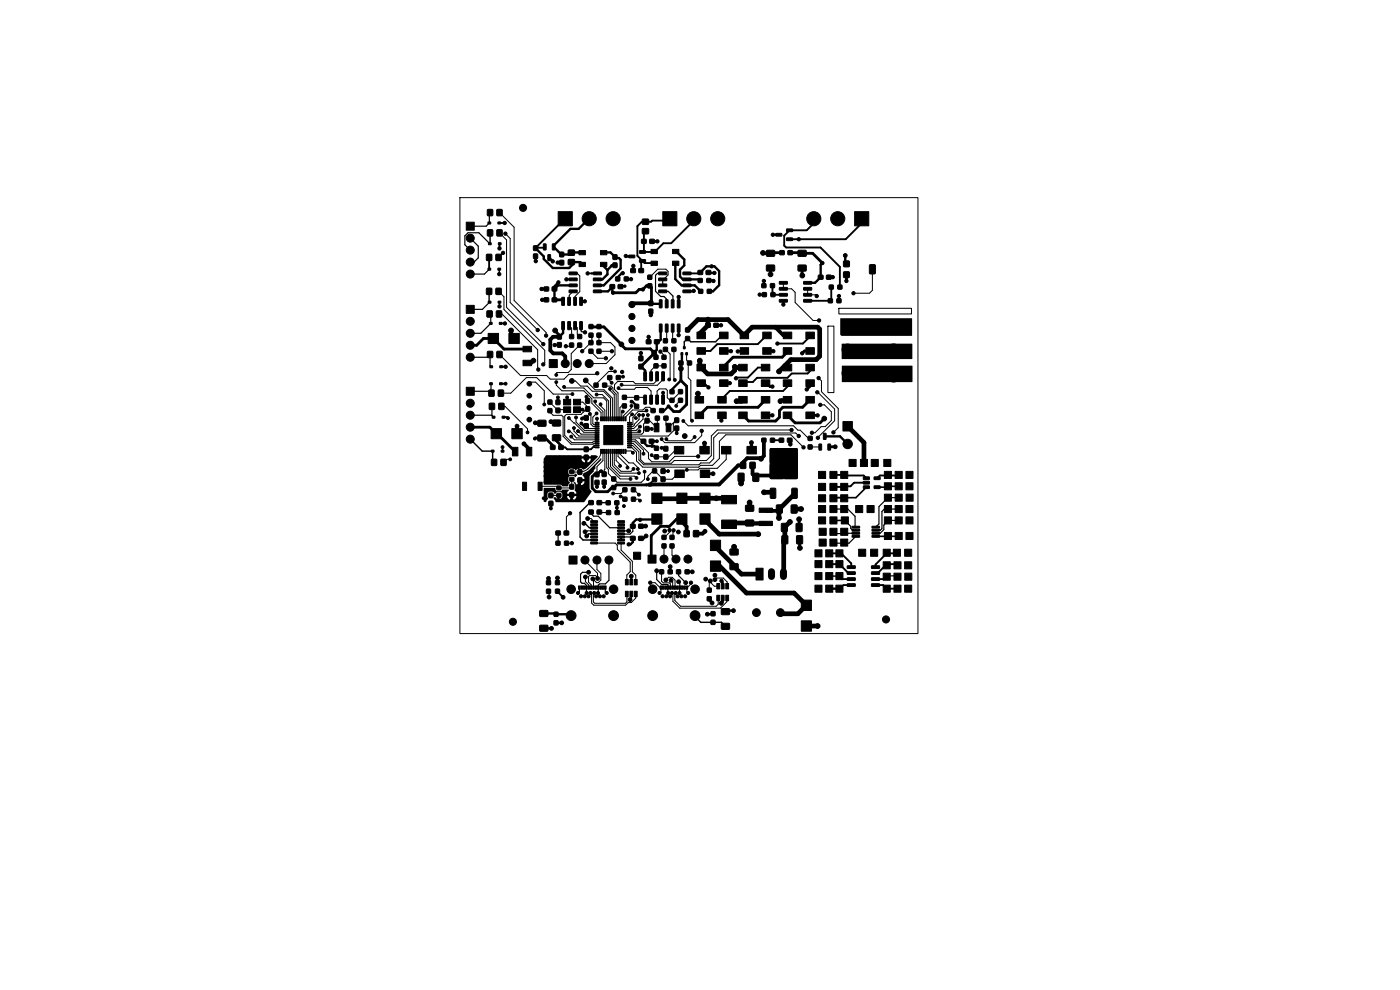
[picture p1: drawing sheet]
<svg xmlns="http://www.w3.org/2000/svg" width="297mm" height="210mm" viewBox="0 0 297 210" stroke-linecap="round" stroke-linejoin="round" font-family="sans-serif">
<g fill="#000" stroke="#000" stroke-width=".21">
<path d="M98.9 47.1h1.7v1.7h-1.7zM103.2 54h1.1v1.2h-1.1zM103.4 48.8h1.1v1.2h-1.1zM103.4 44.5h1.1v1.2h-1.1zM103.5 56.9h.6v.4h-.6zM103.5 47.1h.6v.4h-.6zM103.6 51.5h.6v.4h-.6zM105.2 54h1.1v1.2h-1.1zM105.4 48.8h1.1v1.2h-1.1zM105.4 44.5h1.1v1.2h-1.1zM105.6 56.9h.6v.4h-.6zM105.6 47.1h.6v.4h-.6z"/>
<path d="M105.7 51.5h.6v.4h-.6zM113.2 52.2h.8v.9h-.8zM113.2 53.9h.8v.9h-.8zM115.3 51.8h.6l-.1 1.2-.5-.1zM116.3 54l.5 .1-.1 1.2-.5-.1zM117.2 51.8h.6l-.1 1.2-.5-.1zM118.4 44.9h3v3h-3zM118.8 53.5h.8v1h-.8zM118.8 55.2h.8v1h-.8zM120.8 57.7h1.6l.1 .5-1.7 .1zM120.8 59h1.6l.1 .5-1.7 .1zM120.6 53.1h1.2v1h-1.2z"/>
<path d="M120.6 55.1h1.2v1h-1.2zM122.8 53.2h1.4v.9h-1.4zM122.8 55.7h1.4v.9h-1.4zM125.9 59h1.6l.1 .5-1.6 .1zM125.9 57.7h1.6l.1 .5-1.6 .1zM127.4 55.7h1.3v.9h-1.3zM127.4 53.2h1.3v.9h-1.3zM130.1 55.8h.8v.9h-.8zM130.1 54.1h.8v.9h-.8zM130.6 58.8h.9v.8h-.9zM132.4 58.8h.9v.8h-.9zM133.8 57h1v.8h-1z"/>
<path d="M133.4 54.1h1.2l.1 .5-1.2 .1zM135.6 57h.9v.8h-.9zM136.1 50.8h1v.8h-1zM136.3 48.5h1.3v1.1h-1.3zM136.3 46.5h1.3v1.1h-1.3zM135.7 55.1h1.2l.1 .5h-1.3zM135.7 53.2h1.2l.1 .5h-1.3zM137.4 58.4h.9v.8h-.9zM137.9 50.8h.9v.8h-.9zM138.1 52.9h1.4v.9h-1.4zM138.1 55.4h1.4v.9h-1.4zM139.8 57.7h1.6l.1 .5-1.7 .1z"/>
<path d="M139.8 59h1.6l.1 .5-1.7 .1zM140.6 44.9h3v3h-3zM142.7 55.4h1.3v.9h-1.3zM142.7 52.9h1.3v.9h-1.3zM144.9 59h1.6l.1 .5-1.6 .1zM144.9 57.7h1.6l.1 .5-1.6 .1zM148.1 57.4h.9v.8h-.9zM148.1 59.1h.9v.8h-.9zM149.8 57.4h1v.8h-1zM150 59.1h.8v.8h-.8zM162.6 53.1h1.7v1.2h-1.7zM162.6 56.3h1.7v1.2h-1.7z"/>
<path d="M165.4 59.7h1.6l.1 .5-1.7 .1zM165.4 53.2h.9v.8h-.9zM164.6 49.5h1.2l.1 .5-1.2 .1zM167.2 53.2h.9v.8h-.9zM166.9 50.5h1.2l.1 .5h-1.3zM166.9 48.6h1.2l.1 .5h-1.3zM170.5 59.7h1.6l.1 .5-1.6 .1zM169.3 53.1h1.7v1.2h-1.7zM169.3 56.3h1.7v1.2h-1.7zM173.6 58.4h1v.8h-1zM175.4 58.4h.9v.8h-.9zM179 57.7h1.1v1.1h-1.1z"/>
<path d="M179 55.4h1.1v1.1h-1.1zM181.3 44.9h3v3h-3zM184.5 56.2l1-.1 .2 .2v1.6l-.1 .2h-.9l-.3-.1zM98.9 64.8h1.7v1.7h-1.7zM103.2 61.2h1.1v1.2h-1.1zM103.3 66h1.1v1.2h-1.1zM103.4 74.6h1.1v1.2h-1.1zM103.6 63.9h.5v.4h-.5zM103.8 68.4h.6v.4h-.6zM103.9 77.6h.6v.4h-.6zM105.2 61.2h1.1v1.2h-1.1zM105.3 66h1.1v1.2h-1.1z"/>
<path d="M105.4 74.6h1.1v1.2h-1.1zM105.7 63.9h.5v.4h-.5zM103.6 70.7h2.2v2.2h-2.2zM105.9 68.4h.6v.4h-.6zM106 77.6h.6v.4h-.6zM108 70.7h2.2v2.2h-2.2zM111 76.4h1.8v1.2h-1.8zM111 73.5h1.8v1.1h-1.8zM115.4 63.2h1v.8h-1zM115.4 60.9h1v.8h-1zM117.2 63.2h.9v.8h-.9zM117.2 60.9h.9v.8h-.9z"/>
<path d="M116.5 76.3h1.7v1.7h-1.7zM118.3 71h.8v.9h-.8zM118.3 72.7h.8v.9h-.8zM119.2 68.2l.5 .1v1.6h-.5zM119.2 63.1h.5v1.7l-.5-.1zM120.5 68.2l.5 .1-.1 1.6h-.5zM120.5 63.1h.5l-.1 1.7-.5-.1zM120.8 60.3l1.6-.1 .1 .5-1.7 .1zM120.8 61.5h1.6l.1 .5-1.7 .1zM120.9 72.8h.8v.8h-.8zM120.9 71h.8v.8h-.8zM121.7 68.2l.6 .1-.1 1.6h-.5z"/>
<path d="M121.7 63.1h.6l-.1 1.7-.5-.1zM122.6 72.8h.8v.8h-.8zM122.6 71h.8v.8h-.8zM123 68.2l.6 .1-.1 1.6h-.5zM123 63.1h.6l-.1 1.7-.5-.1zM125 74.1h.8v.8h-.8zM125 72.3h.8v.8h-.8zM125 70.7h.8v.8h-.8zM125 68.9h.8v.8h-.8zM125.9 61.5h1.6l.1 .5-1.6 .1zM125.9 60.3l1.6-.1 .1 .5-1.6 .1zM126.7 70.7h.8v.8h-.8z"/>
<path d="M126.7 68.9h.8v.8h-.8zM126.7 74.1h.8v.8h-.8zM126.7 72.3h.8v.8h-.8zM128.9 79.7h.9v.8h-.9zM129.4 60.4h1v.8h-1zM130.8 79.7h.8v.8h-.8zM131.2 60.4h.9v.8h-.9zM135.6 77.3h.8v.9h-.8zM135.6 75.6h.8v.9h-.8zM137.4 60.2h.9v.9h-.9zM137.1 72.1h1v.8h-1zM137.7 63.9h.8v.9h-.8z"/>
<path d="M137.7 65.6h.8v.9h-.8zM138.8 77.2h.8v.8h-.8zM138.8 75.4h.8v.8h-.8zM139.8 60.3l1.6-.1 .1 .5-1.7 .1zM139.8 61.5h1.6l.1 .5-1.7 .1zM138.9 72.1h.9v.8h-.9zM139.9 68.8h.6l-.1 1.7-.5-.1zM139.9 63.6l.6 .1-.1 1.6-.5-.1zM140.5 75.4h.8v.8h-.8zM140.5 77.2h.8v.8h-.8zM141.2 68.8h.5l-.1 1.7-.5-.1zM141.2 63.6l.5 .1-.1 1.6-.5-.1z"/>
<path d="M140.8 71.9h.8v.8h-.8zM140.8 73.7h.8v.8h-.8zM142.4 68.8h.6l-.1 1.7-.5-.1zM142.4 63.6l.6 .1-.1 1.6-.5-.1zM142.6 71.9h.8v.8h-.8zM142.6 73.7h.8v.8h-.8zM143.7 68.8h.6l-.1 1.7-.5-.1zM143.7 63.6l.6 .1-.1 1.6-.5-.1zM144.5 74.8h.3v.5h-.3zM144.9 61.5h1.6l.1 .5-1.6 .1zM144.9 60.3l1.6-.1 .1 .5-1.6 .1zM144 76.6h.9v.8h-.9z"/>
<path d="M145 73.5h.3v.5h-.3zM145.5 74.8h.3v.5h-.3zM145.5 69.6h.8v.8h-.8zM145.5 71.4h.8v.8h-.8zM145.9 76.6h.8v.8h-.8zM148.2 61.4h.9v.8h-.9zM147.9 70.5h1.8v1.4h-1.8zM147.9 73.8h1.8v1.4h-1.8zM147.9 77.3h1.8v1.4h-1.8zM149.7 68.6h1v.8h-1zM150.1 61.4h.8v.8h-.8zM151.5 68.6h.9v.8h-.9z"/>
<path d="M152.7 73.8h1.8v1.4h-1.8zM152.7 70.5h1.8v1.4h-1.8zM152.7 77.3h1.8v1.4h-1.8zM156.7 77.3h1.8v1.4h-1.8zM157 70.5h1.8v1.4h-1.8zM157 73.8h1.8v1.4h-1.8zM161.6 60.2h.9v.8h-.9zM161.7 62.1h.9v.8h-.9zM161.5 77.3h1.8v1.4h-1.8zM163.5 60.2h.8v.8h-.8zM161.8 73.8h1.8v1.4h-1.8zM161.8 70.5h1.8v1.4h-1.8z"/>
<path d="M163.6 62.1h.8v.8h-.8zM165.4 61h1.6l.1 .5-1.7 .1zM165.4 62.3l1.6-.1 .1 .5-1.7 .1zM165.4 63.5h1.6l.1 .5-1.7 .1zM166.2 77.3h1.8v1.4h-1.8zM166.2 70.5h1.8v1.4h-1.8zM166.2 73.8h1.8v1.4h-1.8zM170.5 63.5h1.6l.1 .5-1.6 .1zM170.5 62.3l1.6-.1 .1 .5-1.6 .1zM170.5 61h1.6l.1 .5-1.6 .1zM171 77.3h1.8v1.4h-1.8zM171 73.8h1.8v1.4h-1.8z"/>
<path d="M171 70.5h1.8v1.4h-1.8zM175.7 63.4h.9v.8h-.9zM175.9 60.5h.9v.8h-.9zM177.6 63.4h.8v.8h-.8zM177.8 60.5h.8v.8h-.8zM188.1 67.9h3v3h-3zM98.9 82.2h1.7v1.7h-1.7zM103.7 82.8h1.1v1.2h-1.1zM103.8 85.6h1.1v1.2h-1.1zM103.9 81.2h.5v.4h-.5zM104.2 95.5h.6v.4h-.6zM104.3 97.5h1v1.2h-1z"/>
<path d="M104.4 88.3h.6v.4h-.6zM105.7 82.8h1.1v1.2h-1.1zM105.8 85.6h1.1v1.2h-1.1zM106 81.2h.5v.4h-.5zM106.3 97.5h1v1.2h-1zM106.3 95.5h.6v.4h-.6zM104.2 90.9h2.2v2.2h-2.2zM106.5 88.3h.6v.4h-.6zM108.7 94.9h1.2v1.8h-1.2zM108.6 90.9h2.2v2.2h-2.2zM111.7 94.9h1.1v1.8h-1.1zM114.1 92.3h1.7v1.2h-1.7z"/>
<path d="M114.1 89.2h1.7v1.2h-1.7zM116.3 86.7h.8v.8h-.8zM116.3 84.9h.8v.8h-.8zM117.2 92.3h1.7v1.2h-1.7zM117.2 89.1h1.7v1.2h-1.7zM116.8 94.5h.9v.8h-.9zM118 86.6h.8v.9h-.8zM118 84.9h.8v.9h-.8zM118.6 94.5h.9v.8h-.9zM119.6 84.7h1.5v1.2h-1.5zM119.6 86.3h1.5v1.2h-1.5zM120.9 99.7h.8v.8h-.8z"/>
<path d="M121.7 84.7h1.5v1.2h-1.5zM121.7 86.3h1.5v1.2h-1.5zM122.6 99.7h.8v.9h-.8zM124 89.9h.8v.9h-.8zM124 88.2h.8v.9h-.8zM124 94.8h.8v1h-.8zM124 96.6h.8v.9h-.8zM124.3 84.6h.8v.9h-.8zM124.3 86.3h.8v.9h-.8zM126 81.3h.9v.8h-.9zM126.2 89.6h.9v.2h-.9zM126.2 90h.9v.2h-.9z"/>
<path d="M126.2 90.4h.9v.2h-.9zM126.2 90.8h.9v.2h-.9zM126.2 91.2h.9v.2h-.9zM126.2 91.6h.9v.2h-.9zM126.2 92h.9v.2h-.9zM126.2 92.4h.9v.2h-.9zM126.2 92.8h.9v.2h-.9zM126.2 93.2h.9v.2h-.9zM126.2 93.6h.9v.2h-.9zM126.2 94h.9v.2h-.9zM126.2 94.4h.9v.2h-.9zM126.2 94.8h.9v.2h-.9z"/>
<path d="M127.4 95.3h.2v.9h-.2zM127.4 88.4h.2v.9h-.2zM127.8 95.3h.2v.9h-.2zM127.8 88.4h.2v.9h-.2zM128.2 95.3h.2v.9h-.2zM128.2 88.4h.2v.9h-.2zM127.9 81.3h.8v.8h-.8zM128.6 95.3h.2v.9h-.2zM128.6 88.4h.2v.9h-.2zM129 95.3h.2v.9h-.2zM129 88.4h.2v.9h-.2zM129.4 95.3h.2v.9h-.2z"/>
<path d="M129.4 88.4h.2v.9h-.2zM129.8 95.3h.2v.9h-.2zM129.8 88.4h.2v.9h-.2zM130.2 95.3h.2v.9h-.2zM130.2 88.4h.2v.9h-.2zM130.6 95.3h.2v.9h-.2zM130.6 88.4h.2v.9h-.2zM131 95.3h.2v.9h-.2zM131 88.4h.2v.9h-.2zM131.4 95.3h.2v.9h-.2zM131.4 88.4h.2v.9h-.2zM131.8 95.3h.2v.9h-.2z"/>
<path d="M131.8 88.4h.2v.9h-.2zM128.1 90.3h4v4h-4zM132.1 85.7h.8v.8h-.8zM132.1 83.9h.8v.8h-.8zM132.2 95.3h.2v.9h-.2zM132.2 88.4h.2v.9h-.2zM132.6 95.3h.2v.9h-.2zM132.6 88.4h.2v.9h-.2zM133.1 94.8h.9v.2h-.9zM133.1 94.4h.9v.2h-.9zM133.1 94h.9v.2h-.9zM133.1 93.6h.9v.2h-.9z"/>
<path d="M133.1 93.2h.9v.2h-.9zM133.1 92.8h.9v.2h-.9zM133.1 92.4h.9v.2h-.9zM133.1 92h.9v.2h-.9zM133.1 91.6h.9v.2h-.9zM133.1 91.2h.9v.2h-.9zM133.1 90.8h.9v.2h-.9zM133.1 90.4h.9v.2h-.9zM133.1 90h.9v.2h-.9zM133.1 89.6h.9v.2h-.9zM134.7 84h.8v.8h-.8zM134.7 85.8h.8v.8h-.8z"/>
<path d="M136 93.2h1v.8h-1zM136.6 83.8l.5 .1v1.8h-.5zM136.6 78.9h.5v1.9l-.5-.1zM136.9 88.8h.8v.9h-.8zM136.9 90.5h.8v.9h-.8zM137.8 93.2h.9v.8h-.9zM137.9 83.8l.5 .1-.1 1.8h-.5zM137.9 78.9h.5l-.1 1.9-.5-.1zM138.8 89.8h1v1.8h-1zM138.9 96.5h.8v.8h-.8zM138.9 94.7h.8v.8h-.8zM138.1 86.7h.9v.8h-.9z"/>
<path d="M138.5 99.5h.8v.8h-.8zM139.1 83.8l.6 .1-.1 1.8h-.5zM139.1 78.9h.6l-.1 1.9-.5-.1zM139 88.3h.9v.8h-.9zM140.4 83.8l.6 .1-.1 1.8h-.5zM140.4 78.9h.6l-.1 1.9-.5-.1zM140 86.7h.8v.8h-.8zM140.8 96.4h.9v1h-.9zM140.8 94.7h.9v1h-.9zM141.3 89.8h1v1.8h-1zM140.9 88.3h.8v.8h-.8zM142.2 84.5h.8v.8h-.8z"/>
<path d="M142.2 82.7h.8v.8h-.8zM143.2 90.4h.8v.9h-.8zM143.2 88.7h.8v.9h-.8zM144 84.5h.8v.8h-.8zM144 82.7h.8v.8h-.8zM143.1 94.7h2v1.6h-2zM147.5 84.1h1.8v1.4h-1.8zM147.5 87.4h1.8v1.4h-1.8zM147.9 80.6h1.8v1.4h-1.8zM148.5 94.7h2v1.6h-2zM152.3 87.4h1.8v1.4h-1.8zM152.3 84.1h1.8v1.4h-1.8z"/>
<path d="M152.7 80.6h1.8v1.4h-1.8zM153.1 94.7h2v1.6h-2zM157.1 98.1h1.1v1.2h-1.1zM156.7 84.1h1.8v1.4h-1.8zM156.7 87.4h1.8v1.4h-1.8zM156.7 80.6h1.8v1.4h-1.8zM159.1 98.1h1.1v1.2h-1.1zM158.5 94.7h2v1.6h-2zM161.6 93h.9v.8h-.9zM161.5 87.4h1.8v1.4h-1.8zM161.5 84.1h1.8v1.4h-1.8zM161.5 80.6h1.8v1.4h-1.8z"/>
<path d="M163.4 95.2h2.6v2.9h-2.6zM163.5 93h.8v.8h-.8zM165.3 93h.9v.8h-.9zM166.5 95.2h2.6v2.9h-2.6zM166.2 80.6h1.8v1.4h-1.8zM166.2 84.1h1.8v1.4h-1.8zM166.2 87.4h1.8v1.4h-1.8zM167.1 93h.9v.8h-.9zM171.5 92.6h.8v.8h-.8zM171.5 94.4h.8v.8h-.8zM171 80.6h1.8v1.4h-1.8zM171 87.4h1.8v1.4h-1.8z"/>
<path d="M171 84.1h1.8v1.4h-1.8zM173.8 94.2l.5 .1-.1 1.2-.5-.1zM174.7 91.9l.6 .1-.1 1.2-.5-.1zM175.7 94.2l.5 .1-.1 1.2-.5-.1zM180.1 97.5h1.5v1.5h-1.5zM178.8 89.4h2v2h-2zM182.5 97.5h1.5v1.5h-1.5zM184.8 97.5h1.5v1.5h-1.5zM187.5 97.5h1.5v1.5h-1.5zM110.9 102.3h.8v1.7h-.8zM114.2 102.3h.8v1.7h-.8zM116.5 104.6h.8v1h-.8z"/>
<path d="M116.5 106.3h.8v1h-.8zM117.9 112.7h1v.8h-1zM118.2 103.1h.8v.8h-.8zM118.2 104.7h.8v.8h-.8zM117.9 114.8h.9v.8h-.9zM119.7 112.7h.9v.8h-.9zM119.8 114.8h.8v.8h-.8zM120.9 102.8h.8v.9h-.8zM120.9 104.5h.8v.9h-.8zM120.9 101.3h.8v.7h-.8zM120.7 118h1.7v1.7h-1.7zM122.6 101.4h.8v.9h-.8z"/>
<path d="M124.9 106.2h.9v.8h-.9zM124.9 108.2h.9v.8h-.9zM125.3 110.5h1.4l.1 .3h-1.4zM125.3 111.1h1.4l.1 .3-1.4 .1zM125.3 111.8h1.4l.1 .3h-1.4zM125.3 112.4h1.4l.1 .3-1.4 .1zM125.3 113.1h1.4l.1 .3h-1.4zM125.3 113.7h1.4l.1 .3-1.4 .1zM125.3 114.4h1.4l.1 .3h-1.4zM125.3 115h1.4l.1 .3-1.4 .1zM126.7 106.2h.9v.8h-.9zM126.7 108.2h.9v.8h-.9z"/>
<path d="M126.2 100.2h.9v.9h-.9zM126.2 101.9h.9v.9h-.9zM127.8 100.1h.8v1h-.8zM127.8 101.8h.8v1h-.8zM128.6 106.2h.8v.9h-.8zM128.7 108.3h.8v.8h-.8zM129.8 103h.8v.9h-.8zM129.8 101.2h.8v.8h-.8zM130.4 106.2h.9v.9h-.9zM130.5 108.3h.8v.8h-.8zM131.1 115h1.3l.1 .3-1.4 .1zM131.1 114.4h1.3l.1 .3h-1.4z"/>
<path d="M131.1 113.7h1.3l.1 .3-1.4 .1zM131.1 113.1h1.3l.1 .3h-1.4zM131.1 112.4h1.3l.1 .3-1.4 .1zM131.1 111.8h1.3l.1 .3h-1.4zM131.1 111.1h1.3l.1 .3-1.4 .1zM131.1 110.5h1.3l.1 .3h-1.4zM132.1 105.5h.9v.8h-.9zM132.1 103.5h.9v.8h-.9zM133.8 111.2h.9v.8h-.9zM133.8 113.8h.9v.8h-.9zM134 105.5h.8v.8h-.8zM134 103.5h.8v.8h-.8z"/>
<path d="M134.4 117.1h1.5v1.5h-1.5zM135.5 111.2h.9v.8h-.9zM135.5 113.8h.9v.8h-.9zM138.3 104.6h2.1v2.2h-2.1zM138.3 109h2.1v2.2h-2.1zM138.5 101.3h.8v.8h-.8zM137.5 117.8h1.7v1.7h-1.7zM140.3 101.2h.8v.9h-.8zM140.3 99.5h.8v.9h-.8zM140.5 113.6h.8v.8h-.8zM140.5 115.4h.8v.8h-.8zM142.2 113.6h.8v.8h-.8z"/>
<path d="M142.2 115.4h.8v.8h-.8zM143.6 104.6h2.1v2.2h-2.1zM143.6 109h2.1v2.2h-2.1zM145.1 112.6h1.1v1.2h-1.1zM143.2 99.7h2v1.6h-2zM147.1 112.6h1.1v1.2h-1.1zM148.5 104.6h2.1v2.2h-2.1zM148.5 109h2.1v2.2h-2.1zM148.6 99.7h2v1.6h-2zM150.7 114.6h2.2v2.2h-2.2zM153.1 105.1h3.1v1.8h-3.1zM153.1 110.3h3.1v1.8h-3.1z"/>
<path d="M154.9 116.5h1.7v1.2h-1.7zM156.6 100.4h1.2v1.7h-1.2zM158.2 110.4h1.7v1.1h-1.7zM158.2 107.2h1.7v1.2h-1.7zM159.7 100.4h1.2v1.7h-1.2zM163.4 98.6h2.6v2.9h-2.6zM163.4 95.2h5.7v6.3h-5.7zM163.5 103.6l.8-.1 .3 .2v1.8l-.2 .2h-.8l-.2-.1zM161.1 110.6h2.8v.9h-2.8zM161.1 107.8h2.8v.9h-2.8zM164.8 107.2h1.1v1.6h-1.1zM165.8 111.1h1.2v1.6h-1.2z"/>
<path d="M165.9 113.7h1.2v1.6h-1.2zM166.5 98.6h2.6v2.9h-2.6zM167.9 107.2h1.2v1.6h-1.2zM168 103.6l.9-.1 .2 .2v1.8l-.1 .2h-.8l-.2-.1zM168.9 111.1h1.2v1.6h-1.2zM169 113.7h1.2v1.6h-1.2zM172.9 116.6h1.5v1.5h-1.5zM173.6 102.5h1.5v1.5h-1.5zM173.6 104.9h1.5v1.5h-1.5zM173.6 107.2h1.5v1.5h-1.5zM173.6 100h1.5v1.5h-1.5zM173.6 109.6h1.5v1.5h-1.5z"/>
<path d="M173.8 112.1h1.5v1.5h-1.5zM173.8 114.3h1.5v1.5h-1.5zM175.2 116.6h1.5v1.5h-1.5zM176.1 114.3h1.5v1.5h-1.5zM176.1 107.2h1.5v1.5h-1.5zM176.1 102.5h1.5v1.5h-1.5zM176.1 104.9h1.5v1.5h-1.5zM176.1 100h1.5v1.5h-1.5zM176.1 112.1h1.5v1.5h-1.5zM176.1 109.6h1.5v1.5h-1.5zM177.3 116.6h1.5v1.5h-1.5zM178.3 112.1h1.5v1.5h-1.5z"/>
<path d="M178.3 102.5h1.5v1.5h-1.5zM178.3 100h1.5v1.5h-1.5zM178.3 114.3h1.5v1.5h-1.5zM178.3 107.2h1.5v1.5h-1.5zM178.3 104.9h1.5v1.5h-1.5zM178.5 109.6h1.5v1.5h-1.5zM180.8 111.7l1.5-.1 .1 .3-1.5 .1zM180.8 112.3h1.5l.1 .3-1.5 .1zM180.8 113l1.5-.1 .1 .3-1.5 .1zM180.8 113.6h1.5l.1 .3-1.5 .1zM181.5 107.2h1.5v1.5h-1.5zM182.2 116.5h1.5v1.5h-1.5z"/>
<path d="M183.2 101.2h1.2l.1 .5h-1.3zM183.2 102.1h1.2l.1 .5-1.3 .1zM183.2 103.1h1.2l.1 .5h-1.3zM183.9 107.2h1.5v1.5h-1.5zM184.7 116.5h1.5v1.5h-1.5zM185 113.6h1.5l.1 .3-1.5 .1zM185 113l1.5-.1 .1 .3-1.5 .1zM185 112.3h1.5l.1 .3-1.5 .1zM185 111.7l1.5-.1 .1 .3-1.5 .1zM185.5 103.1h1.1l.1 .5h-1.2zM185.5 101.2h1.1l.1 .5h-1.2zM187.4 116.5h1.5v1.5h-1.5z"/>
<path d="M187.6 104.8h1.5v1.5h-1.5zM187.6 102.4h1.5v1.5h-1.5zM187.6 112.9h1.5v1.5h-1.5zM187.6 109.6h1.5v1.5h-1.5zM187.6 107.2h1.5v1.5h-1.5zM187.6 100h1.5v1.5h-1.5zM189.5 116.5h1.5v1.5h-1.5zM189.9 107.2h1.5v1.5h-1.5zM189.9 100h1.5v1.5h-1.5zM189.9 112.9h1.5v1.5h-1.5zM189.9 109.6h1.5v1.5h-1.5zM189.9 104.8h1.5v1.5h-1.5z"/>
<path d="M189.9 102.4h1.5v1.5h-1.5zM191.9 116.5h1.5v1.5h-1.5zM192.2 112.9h1.5v1.5h-1.5zM192.2 100h1.5v1.5h-1.5zM192.2 109.6h1.5v1.5h-1.5zM192.2 102.4h1.5v1.5h-1.5zM192.2 107.2h1.5v1.5h-1.5zM192.2 104.8h1.5v1.5h-1.5zM114.5 129.5h1.7v1.2h-1.7zM114.5 132.7h1.7v1.2h-1.7zM116 123.2h.8v.8h-.8zM116 125h.8v.8h-.8z"/>
<path d="M117.6 131.7h.8v.8h-.8zM117.6 129.9h.8v.8h-.8zM117.9 123.2h.8v.8h-.8zM117.9 125h.8v.8h-.8zM122.7 124.3h.4v.7h-.4zM123.2 124.3h.4v.7h-.4zM123.7 124.3h.4v.7h-.4zM124.2 124.3h.4v.7h-.4zM124.7 124.3h.4v.7h-.4zM125.2 124.3h.4v.7h-.4zM125.7 124.3h.4v.7h-.4zM126.2 124.3h.4v.7h-.4z"/>
<path d="M126.7 124.3h.4v.7h-.4zM127.2 124.3h.4v.7h-.4zM127.7 124.3h.4v.7h-.4zM128.2 124.3h.4v.7h-.4zM132.7 125.4h.6v1.2h-.6zM132.7 122.9h.6v1.2h-.6zM133.6 125.4h.6v1.2h-.6zM133.6 122.9h.6v1.2h-.6zM134.6 125.4h.6v1.2h-.6zM134.6 122.9h.6v1.2h-.6zM139.9 120.9h.9v.8h-.9zM140 124.3h.4v.7h-.4z"/>
<path d="M140.5 124.3h.4v.7h-.4zM141 124.3h.4v.7h-.4zM141.5 124.3h.4v.7h-.4zM141.8 120.9h.8v.8h-.8zM142 124.3h.4v.7h-.4zM142.5 124.3h.4v.7h-.4zM143 124.3h.4v.7h-.4zM143.5 120.9h.9v.8h-.9zM143.5 124.3h.4v.7h-.4zM144 124.3h.4v.7h-.4zM144.5 124.3h.4v.7h-.4zM145 124.3h.4v.7h-.4z"/>
<path d="M145.4 120.9h.8v.8h-.8zM145.5 124.3h.4v.7h-.4zM150.1 124.8h.8v.8h-.8zM150.1 126.6h.8v.8h-.8zM150.7 119h2.2v2.2h-2.2zM150.9 129.8h.8v.8h-.8zM150.9 131.6h.8v.8h-.8zM152.1 126.3h.6v1.1h-.6zM152.1 123.8h.6v1.1h-.6zM153.1 132.3h1.6v1.2h-1.6zM153.1 129.1h1.6v1.2h-1.6zM153 126.3h.6v1.1h-.6z"/>
<path d="M153 123.8h.6v1.1h-.6zM154 126.3h.6v1.1h-.6zM154 123.8h.6v1.1h-.6zM154.9 119.6h1.7v1.2h-1.7zM160.4 120.5h1.5v2.5h-1.5zM170 127.3h2.1v2.2h-2.1zM170 131.7h2.1v2.2h-2.1zM172.9 118.9h1.5v1.5h-1.5zM172.9 124.1h1.5v1.5h-1.5zM172.9 121.5h1.5v1.5h-1.5zM175.2 124.1h1.5v1.5h-1.5zM175.2 121.5h1.5v1.5h-1.5z"/>
<path d="M175.2 118.9h1.5v1.5h-1.5zM177.3 121.5h1.5v1.5h-1.5zM177.3 118.9h1.5v1.5h-1.5zM177.3 124.1h1.5v1.5h-1.5zM179.8 120h1.6l.1 .5-1.7 .1zM179.8 121.3h1.6l.1 .5-1.7 .1zM179.8 122.6h1.6l.1 .5h-1.7zM179.8 123.9l1.6-.1 .1 .5-1.7 .1zM184.9 123.9l1.6-.1 .1 .5-1.6 .1zM184.9 122.6h1.6l.1 .5h-1.6zM184.9 121.3h1.6l.1 .5-1.6 .1zM184.9 120h1.6l.1 .5-1.6 .1z"/>
<path d="M187.4 119.2h1.5v1.5h-1.5zM187.4 121.6h1.5v1.5h-1.5zM187.4 124.1h1.5v1.5h-1.5zM189.6 121.6h1.5v1.5h-1.5zM189.6 119.2h1.5v1.5h-1.5zM189.6 124.1h1.5v1.5h-1.5zM191.9 124.1h1.5v1.5h-1.5zM191.9 119.2h1.5v1.5h-1.5zM191.9 121.6h1.5v1.5h-1.5z"/>
<circle cx="99.8" cy="55.6" r=".85"/>
<circle cx="99.8" cy="58.1" r=".85"/>
<circle cx="99.8" cy="53.1" r=".85"/>
<circle cx="99.8" cy="50.5" r=".85"/>
<circle cx="105.9" cy="58.2" r=".35"/>
<circle cx="106" cy="52.7" r=".35"/>
<circle cx="106.7" cy="53.6" r=".35"/>
<circle cx="107.1" cy="47.3" r=".35"/>
<circle cx="107.2" cy="49.6" r=".35"/>
<circle cx="111" cy="44.1" r=".75"/>
<circle cx="113.7" cy="55.4" r=".35"/>
<circle cx="117.3" cy="55.4" r=".35"/>
<circle cx="118.3" cy="55.7" r=".35"/>
<circle cx="118.5" cy="59.9" r=".35"/>
<circle cx="120.2" cy="59.3" r=".35"/>
<circle cx="124.7" cy="58" r=".35"/>
<circle cx="125" cy="46.4" r="1.5"/>
<circle cx="130.1" cy="46.4" r="1.5"/>
<circle cx="132.1" cy="58" r=".35"/>
<circle cx="132.8" cy="54.3" r=".35"/>
<circle cx="133.9" cy="59.2" r=".35"/>
<circle cx="134.4" cy="56.4" r=".35"/>
<circle cx="139.5" cy="51.2" r=".35"/>
<circle cx="147.2" cy="46.4" r="1.5"/>
<circle cx="151" cy="56.5" r=".35"/>
<circle cx="151.4" cy="59.6" r=".35"/>
<circle cx="151.6" cy="57.9" r=".35"/>
<circle cx="152.3" cy="46.4" r="1.5"/>
<circle cx="161.9" cy="53.7" r=".5"/>
<circle cx="162" cy="59.6" r=".35"/>
<circle cx="163.5" cy="58.2" r=".5"/>
<circle cx="164" cy="49.8" r=".35"/>
<circle cx="169.5" cy="50.7" r=".35"/>
<circle cx="170.2" cy="58.5" r=".5"/>
<circle cx="172.6" cy="46.4" r="1.5"/>
<circle cx="174.5" cy="55.8" r=".35"/>
<circle cx="176.7" cy="58.8" r=".35"/>
<circle cx="177.7" cy="46.4" r="1.5"/>
<circle cx="179.3" cy="54.2" r=".4"/>
<circle cx="179.6" cy="59.6" r=".35"/>
<circle cx="99.8" cy="68.2" r=".85"/>
<circle cx="99.8" cy="75.8" r=".85"/>
<circle cx="99.8" cy="70.7" r=".85"/>
<circle cx="99.8" cy="73.2" r=".85"/>
<circle cx="106" cy="65" r=".35"/>
<circle cx="107.1" cy="68.6" r=".35"/>
<circle cx="107.3" cy="77.8" r=".35"/>
<circle cx="108.4" cy="70.1" r=".5"/>
<circle cx="113.2" cy="76.5" r=".5"/>
<circle cx="114.1" cy="70" r=".35"/>
<circle cx="114.2" cy="78.4" r=".35"/>
<circle cx="114.9" cy="61.3" r=".35"/>
<circle cx="115" cy="63.6" r=".35"/>
<circle cx="115.2" cy="77.3" r=".35"/>
<circle cx="115.3" cy="73" r=".35"/>
<circle cx="115.9" cy="71.2" r=".35"/>
<circle cx="117.7" cy="73.2" r=".35"/>
<circle cx="117.8" cy="70.1" r=".5"/>
<circle cx="118" cy="79.5" r=".3"/>
<circle cx="119.9" cy="77.1" r=".85"/>
<circle cx="120" cy="73.4" r=".35"/>
<circle cx="122.5" cy="77.1" r=".85"/>
<circle cx="123.5" cy="74.5" r=".35"/>
<circle cx="124.1" cy="63.9" r=".35"/>
<circle cx="124.1" cy="70.5" r=".35"/>
<circle cx="125" cy="77.1" r=".85"/>
<circle cx="126.7" cy="79.2" r=".35"/>
<circle cx="128.5" cy="76" r=".35"/>
<circle cx="129.7" cy="78.1" r=".35"/>
<circle cx="129.8" cy="74.5" r=".35"/>
<circle cx="130.1" cy="62.1" r=".35"/>
<circle cx="130.5" cy="78.8" r=".3"/>
<circle cx="131.8" cy="73.1" r=".5"/>
<circle cx="132" cy="78.9" r=".35"/>
<circle cx="132.2" cy="79.9" r=".3"/>
<circle cx="132.6" cy="60.7" r=".25"/>
<circle cx="134.1" cy="64.6" r=".65"/>
<circle cx="134.1" cy="72.2" r=".65"/>
<circle cx="134.1" cy="69.7" r=".65"/>
<circle cx="134.1" cy="67.1" r=".65"/>
<circle cx="136" cy="74.9" r=".35"/>
<circle cx="136.4" cy="61.4" r=".35"/>
<circle cx="137.6" cy="71.5" r=".35"/>
<circle cx="138.1" cy="66.8" r=".35"/>
<circle cx="138.8" cy="74.8" r=".5"/>
<circle cx="140.1" cy="74.6" r=".35"/>
<circle cx="144" cy="71.1" r=".35"/>
<circle cx="144" cy="63" r=".35"/>
<circle cx="144.4" cy="78.2" r=".5"/>
<circle cx="147.2" cy="61.7" r=".35"/>
<circle cx="148.5" cy="76.5" r=".5"/>
<circle cx="150.2" cy="67.8" r=".5"/>
<circle cx="153" cy="69" r=".35"/>
<circle cx="155.1" cy="74.5" r=".35"/>
<circle cx="155.9" cy="77.8" r=".5"/>
<circle cx="156.5" cy="74.6" r=".35"/>
<circle cx="161.2" cy="62.5" r=".35"/>
<circle cx="164.1" cy="74.5" r=".35"/>
<circle cx="164.9" cy="72.9" r=".35"/>
<circle cx="165.3" cy="78.8" r=".5"/>
<circle cx="166.2" cy="64.6" r=".35"/>
<circle cx="170.2" cy="74.9" r=".35"/>
<circle cx="173.3" cy="62.8" r=".35"/>
<circle cx="173.8" cy="68" r=".35"/>
<circle cx="178" cy="62.8" r=".35"/>
<circle cx="179.8" cy="74.2" r="1.2"/>
<circle cx="179.8" cy="69.2" r="1.2"/>
<circle cx="179.8" cy="79.2" r="1.2"/>
<circle cx="181.1" cy="62.2" r=".35"/>
<circle cx="189.6" cy="79.5" r="1.5"/>
<circle cx="189.6" cy="74.5" r="1.5"/>
<circle cx="99.8" cy="93.2" r=".85"/>
<circle cx="99.8" cy="90.6" r=".85"/>
<circle cx="99.8" cy="85.5" r=".85"/>
<circle cx="99.8" cy="88.1" r=".85"/>
<circle cx="106.6" cy="94.8" r=".3"/>
<circle cx="107.3" cy="81.4" r=".3"/>
<circle cx="107.8" cy="88.7" r=".3"/>
<circle cx="108.2" cy="97.4" r=".3"/>
<circle cx="109.7" cy="90.4" r=".4"/>
<circle cx="111.2" cy="94.1" r=".4"/>
<circle cx="111.9" cy="91.7" r=".3"/>
<circle cx="112.3" cy="81.4" r=".5"/>
<circle cx="112.3" cy="86.5" r=".5"/>
<circle cx="112.3" cy="83.9" r=".5"/>
<circle cx="112.3" cy="89" r=".5"/>
<circle cx="113.5" cy="93" r=".3"/>
<circle cx="113.6" cy="89.7" r=".4"/>
<circle cx="115.5" cy="85.8" r=".3"/>
<circle cx="115.7" cy="100" r=".3"/>
<circle cx="115.7" cy="99.1" r=".3"/>
<circle cx="115.7" cy="98.1" r=".3"/>
<circle cx="116.7" cy="100" r=".3"/>
<circle cx="116.7" cy="99.1" r=".3"/>
<circle cx="116.7" cy="97.1" r=".3"/>
<circle cx="116.7" cy="98.1" r=".3"/>
<circle cx="116.9" cy="89.4" r=".4"/>
<circle cx="117.7" cy="100" r=".3"/>
<circle cx="117.7" cy="99.1" r=".3"/>
<circle cx="117.7" cy="97.1" r=".3"/>
<circle cx="117.7" cy="98.1" r=".3"/>
<circle cx="118" cy="81.1" r=".3"/>
<circle cx="118.4" cy="84.3" r=".3"/>
<circle cx="118.7" cy="100" r=".3"/>
<circle cx="118.7" cy="99.1" r=".3"/>
<circle cx="118.7" cy="98.1" r=".3"/>
<circle cx="118.7" cy="97.1" r=".3"/>
<circle cx="119.7" cy="82.1" r=".3"/>
<circle cx="119.7" cy="99.1" r=".3"/>
<circle cx="119.7" cy="98.1" r=".3"/>
<circle cx="119.7" cy="97.1" r=".3"/>
<circle cx="120.3" cy="84.3" r=".3"/>
<circle cx="120.7" cy="91.5" r=".3"/>
<circle cx="120.7" cy="88.7" r=".3"/>
<circle cx="120.7" cy="99.1" r=".3"/>
<circle cx="120.7" cy="98.1" r=".3"/>
<circle cx="120.7" cy="97.1" r=".3"/>
<circle cx="121.2" cy="92.6" r=".3"/>
<circle cx="121.3" cy="80.8" r=".5"/>
<circle cx="121.4" cy="83.6" r=".3"/>
<circle cx="121.7" cy="99.1" r=".3"/>
<circle cx="121.7" cy="98.1" r=".3"/>
<circle cx="121.7" cy="97.1" r=".3"/>
<circle cx="121.8" cy="90.8" r=".3"/>
<circle cx="122.2" cy="88.6" r=".3"/>
<circle cx="122.6" cy="91.4" r=".3"/>
<circle cx="122.7" cy="99.1" r=".3"/>
<circle cx="122.7" cy="98.1" r=".3"/>
<circle cx="122.7" cy="97.1" r=".3"/>
<circle cx="123.3" cy="89.8" r=".3"/>
<circle cx="123.5" cy="88.8" r=".3"/>
<circle cx="123.6" cy="86.9" r=".3"/>
<circle cx="123.9" cy="99.1" r=".3"/>
<circle cx="124.3" cy="80.7" r=".5"/>
<circle cx="124.4" cy="84.2" r=".3"/>
<circle cx="125.1" cy="87.8" r=".3"/>
<circle cx="126.3" cy="85.1" r=".3"/>
<circle cx="126.6" cy="83.7" r=".3"/>
<circle cx="126.6" cy="87.7" r=".3"/>
<circle cx="126.6" cy="88.8" r=".3"/>
<circle cx="127.4" cy="85.8" r=".3"/>
<circle cx="127.5" cy="100" r=".3"/>
<circle cx="129" cy="92.3" r=".3"/>
<circle cx="129" cy="91.2" r=".3"/>
<circle cx="129" cy="93.4" r=".3"/>
<circle cx="129.4" cy="82.5" r=".3"/>
<circle cx="129.8" cy="81.2" r=".3"/>
<circle cx="130.1" cy="92.3" r=".3"/>
<circle cx="130.1" cy="91.2" r=".3"/>
<circle cx="130.1" cy="93.4" r=".3"/>
<circle cx="131.2" cy="92.3" r=".3"/>
<circle cx="131.2" cy="91.2" r=".3"/>
<circle cx="131.2" cy="93.4" r=".3"/>
<circle cx="131.2" cy="82.3" r=".3"/>
<circle cx="131.5" cy="98.8" r=".3"/>
<circle cx="131.9" cy="81.6" r=".3"/>
<circle cx="132.1" cy="87.3" r=".3"/>
<circle cx="133.1" cy="99.2" r=".3"/>
<circle cx="134" cy="86.1" r=".3"/>
<circle cx="134" cy="85.2" r=".3"/>
<circle cx="134.1" cy="87.9" r=".3"/>
<circle cx="134.3" cy="96" r=".3"/>
<circle cx="134.4" cy="99.5" r=".3"/>
<circle cx="134.9" cy="88.7" r=".3"/>
<circle cx="135.3" cy="99.5" r=".3"/>
<circle cx="135.6" cy="88" r=".3"/>
<circle cx="135.6" cy="91.5" r=".3"/>
<circle cx="135.8" cy="90.5" r=".3"/>
<circle cx="136.4" cy="88" r=".3"/>
<circle cx="136.5" cy="96.3" r=".3"/>
<circle cx="137.2" cy="87.1" r=".3"/>
<circle cx="137.4" cy="88" r=".3"/>
<circle cx="138.3" cy="96.6" r=".3"/>
<circle cx="138.3" cy="91" r=".3"/>
<circle cx="138.3" cy="94.6" r=".3"/>
<circle cx="139.4" cy="93.6" r=".3"/>
<circle cx="140.4" cy="93.1" r=".3"/>
<circle cx="140.4" cy="95" r=".3"/>
<circle cx="140.7" cy="83.3" r=".3"/>
<circle cx="141.4" cy="93.1" r=".3"/>
<circle cx="141.7" cy="99.9" r=".3"/>
<circle cx="141.8" cy="86.2" r=".3"/>
<circle cx="142" cy="80.5" r=".3"/>
<circle cx="143.2" cy="80.6" r=".3"/>
<circle cx="143.5" cy="86.1" r=".3"/>
<circle cx="143.6" cy="91.9" r=".3"/>
<circle cx="145" cy="89.3" r=".3"/>
<circle cx="145.3" cy="92.5" r=".5"/>
<circle cx="145.7" cy="99.7" r=".3"/>
<circle cx="146.8" cy="89.3" r=".3"/>
<circle cx="147.4" cy="92.7" r=".3"/>
<circle cx="148.1" cy="83.5" r=".5"/>
<circle cx="148.1" cy="96.8" r=".35"/>
<circle cx="148.9" cy="91.4" r=".35"/>
<circle cx="149.5" cy="94" r=".4"/>
<circle cx="150.3" cy="82.2" r=".35"/>
<circle cx="153" cy="89.2" r=".35"/>
<circle cx="154.8" cy="81.3" r=".35"/>
<circle cx="156.1" cy="80.2" r=".35"/>
<circle cx="156.3" cy="85.1" r=".5"/>
<circle cx="159.4" cy="93.9" r=".4"/>
<circle cx="161.4" cy="97.3" r=".5"/>
<circle cx="163.9" cy="82" r=".35"/>
<circle cx="163.9" cy="88.1" r=".35"/>
<circle cx="165.6" cy="85.1" r=".5"/>
<circle cx="167.7" cy="94.3" r=".35"/>
<circle cx="167.9" cy="91.2" r=".35"/>
<circle cx="169.4" cy="92.5" r=".35"/>
<circle cx="170.5" cy="94.9" r=".35"/>
<circle cx="171.1" cy="82.6" r=".35"/>
<circle cx="172.2" cy="91.8" r=".35"/>
<circle cx="173.4" cy="83.2" r=".35"/>
<circle cx="173.5" cy="88.1" r=".35"/>
<circle cx="173.5" cy="92.9" r=".35"/>
<circle cx="173.7" cy="80.2" r=".35"/>
<circle cx="174" cy="85.9" r=".35"/>
<circle cx="174.9" cy="88.8" r=".5"/>
<circle cx="176.8" cy="91.7" r=".35"/>
<circle cx="177.2" cy="94.8" r=".4"/>
<circle cx="179.8" cy="94.2" r="1"/>
<circle cx="115.3" cy="105.7" r=".3"/>
<circle cx="115.7" cy="101" r=".3"/>
<circle cx="115.7" cy="102.3" r=".3"/>
<circle cx="116.7" cy="101" r=".3"/>
<circle cx="116.7" cy="102.3" r=".3"/>
<circle cx="116.9" cy="107.9" r=".3"/>
<circle cx="117.7" cy="101" r=".3"/>
<circle cx="117.7" cy="102.3" r=".3"/>
<circle cx="118.5" cy="106" r=".3"/>
<circle cx="118.7" cy="101" r=".3"/>
<circle cx="118.7" cy="102.3" r=".3"/>
<circle cx="119.7" cy="102.3" r=".3"/>
<circle cx="120" cy="106" r=".3"/>
<circle cx="120.9" cy="108.9" r=".35"/>
<circle cx="121.3" cy="106.1" r=".3"/>
<circle cx="121.3" cy="115.2" r=".35"/>
<circle cx="122.8" cy="102.9" r=".3"/>
<circle cx="123.9" cy="103.3" r=".3"/>
<circle cx="123.9" cy="104.3" r=".3"/>
<circle cx="123.9" cy="111" r=".4"/>
<circle cx="123.9" cy="105.2" r=".3"/>
<circle cx="124.1" cy="118.8" r=".85"/>
<circle cx="124.1" cy="112.8" r=".4"/>
<circle cx="124.5" cy="113.7" r=".4"/>
<circle cx="124.7" cy="110" r=".4"/>
<circle cx="126.6" cy="118.8" r=".85"/>
<circle cx="126.6" cy="103.3" r=".3"/>
<circle cx="128.2" cy="103.3" r=".3"/>
<circle cx="129.2" cy="118.8" r=".85"/>
<circle cx="130.1" cy="104.7" r=".3"/>
<circle cx="130.9" cy="107.7" r=".3"/>
<circle cx="131.7" cy="105.3" r=".3"/>
<circle cx="132.4" cy="107.3" r=".3"/>
<circle cx="133.4" cy="112.6" r=".4"/>
<circle cx="133.4" cy="115.5" r=".35"/>
<circle cx="133.8" cy="101.6" r=".3"/>
<circle cx="135" cy="101.4" r=".3"/>
<circle cx="135.5" cy="100.4" r=".3"/>
<circle cx="135.5" cy="104.9" r=".3"/>
<circle cx="135.8" cy="106.2" r=".3"/>
<circle cx="135.8" cy="110.3" r=".35"/>
<circle cx="136.7" cy="100" r=".3"/>
<circle cx="137" cy="111.6" r=".4"/>
<circle cx="137.1" cy="113.7" r=".4"/>
<circle cx="137.4" cy="101.6" r=".3"/>
<circle cx="137.7" cy="102.8" r=".3"/>
<circle cx="140.9" cy="118.6" r=".85"/>
<circle cx="141" cy="112.7" r=".4"/>
<circle cx="142" cy="112.5" r=".35"/>
<circle cx="142.9" cy="112.5" r=".35"/>
<circle cx="143.4" cy="118.6" r=".85"/>
<circle cx="143.9" cy="112.9" r=".4"/>
<circle cx="145.9" cy="118.6" r=".85"/>
<circle cx="149.6" cy="112.7" r=".4"/>
<circle cx="151.3" cy="100.5" r=".4"/>
<circle cx="152" cy="105.7" r=".5"/>
<circle cx="155.7" cy="116" r=".5"/>
<circle cx="157.2" cy="102.6" r=".5"/>
<circle cx="159" cy="106.6" r=".5"/>
<circle cx="160.9" cy="113.3" r=".5"/>
<circle cx="162.1" cy="104.4" r=".5"/>
<circle cx="165.3" cy="109.9" r=".5"/>
<circle cx="167.6" cy="110.7" r=".5"/>
<circle cx="169.5" cy="110.1" r=".5"/>
<circle cx="169.7" cy="116.2" r=".5"/>
<circle cx="170" cy="108" r=".5"/>
<circle cx="108.8" cy="131.9" r=".75"/>
<circle cx="116.4" cy="122.7" r=".4"/>
<circle cx="116.5" cy="126.7" r=".4"/>
<circle cx="117" cy="133.3" r=".4"/>
<circle cx="118.3" cy="122.6" r=".4"/>
<circle cx="119.2" cy="132.1" r=".4"/>
<circle cx="119.5" cy="126.7" r=".4"/>
<circle cx="121.2" cy="130.6" r="1.04"/>
<circle cx="121.2" cy="125" r=".91"/>
<circle cx="122.6" cy="125.8" r=".32"/>
<circle cx="123.3" cy="126.5" r=".32"/>
<circle cx="124.1" cy="126.5" r=".32"/>
<circle cx="124.2" cy="122.4" r=".4"/>
<circle cx="124.5" cy="125.8" r=".33"/>
<circle cx="124.9" cy="126.5" r=".33"/>
<circle cx="124.9" cy="121.4" r=".4"/>
<circle cx="125.3" cy="125.8" r=".32"/>
<circle cx="125.8" cy="122.8" r=".4"/>
<circle cx="126.1" cy="125.8" r=".32"/>
<circle cx="126.5" cy="126.5" r=".33"/>
<circle cx="126.8" cy="122.7" r=".4"/>
<circle cx="126.9" cy="125.8" r=".33"/>
<circle cx="127.3" cy="126.5" r=".32"/>
<circle cx="128.1" cy="126.5" r=".32"/>
<circle cx="128.7" cy="125.8" r=".32"/>
<circle cx="130.2" cy="130.6" r="1.04"/>
<circle cx="130.2" cy="125" r=".91"/>
<circle cx="133.7" cy="127.2" r=".4"/>
<circle cx="133.9" cy="122.2" r=".4"/>
<circle cx="137.9" cy="123.6" r=".35"/>
<circle cx="138.5" cy="125" r=".91"/>
<circle cx="138.5" cy="130.6" r="1.04"/>
<circle cx="139.3" cy="121.1" r=".4"/>
<circle cx="139.9" cy="125.8" r=".33"/>
<circle cx="140.6" cy="126.5" r=".32"/>
<circle cx="141.3" cy="123" r=".4"/>
<circle cx="141.4" cy="126.5" r=".33"/>
<circle cx="141.8" cy="125.8" r=".32"/>
<circle cx="142.2" cy="126.5" r=".32"/>
<circle cx="142.2" cy="120.2" r=".4"/>
<circle cx="142.4" cy="123.1" r=".4"/>
<circle cx="142.6" cy="125.8" r=".32"/>
<circle cx="143.4" cy="125.8" r=".33"/>
<circle cx="143.8" cy="126.5" r=".32"/>
<circle cx="144" cy="123.4" r=".4"/>
<circle cx="144.2" cy="125.8" r=".32"/>
<circle cx="144.6" cy="126.5" r=".32"/>
<circle cx="145.4" cy="126.5" r=".33"/>
<circle cx="145.5" cy="123.6" r=".4"/>
<circle cx="146" cy="125.8" r=".33"/>
<circle cx="146.6" cy="123.6" r=".35"/>
<circle cx="146.9" cy="121.3" r=".4"/>
<circle cx="147.5" cy="130.6" r="1.04"/>
<circle cx="147.5" cy="125" r=".91"/>
<circle cx="149.7" cy="122.8" r=".4"/>
<circle cx="150.1" cy="130.3" r=".4"/>
<circle cx="150.7" cy="123.2" r=".4"/>
<circle cx="151.1" cy="127.9" r=".4"/>
<circle cx="151.7" cy="122" r=".4"/>
<circle cx="151.7" cy="123" r=".4"/>
<circle cx="153" cy="128" r=".4"/>
<circle cx="153.1" cy="123.2" r=".35"/>
<circle cx="155.6" cy="129.5" r=".4"/>
<circle cx="160.5" cy="130" r=".82"/>
<circle cx="165.6" cy="130" r=".82"/>
<circle cx="173.5" cy="132.8" r=".5"/>
<circle cx="188" cy="131.4" r=".75"/>
</g>
<path d="M163.7 121.3v1M166.2 121.3v1" fill="none" stroke="#000" stroke-width="1.5"/>
<g fill="none" stroke="#000" stroke-width=".4">
<path d="M103.8 54.6v2.5M105.9 47.3h1.2M106 51.7v1M113.8 52.6h1.8M120 46.6h-.4l-6 6.1M120.2 59.3h1.4M136.3 55.4l-.3 .2v1.8M142.1 46.8h-3.7l-.3 .2h-1.9l-1 1v6.3l1.5 1.5h2.2M145.7 58h2.7M147.2 46.8l-4.8 4.8h-1.7l-1.8 1.9h-2.6l.3-.3v-3.8M162 59.6v1M172.6 47.4l-1.5 1.5h-3.6l-1.1 1.1v2.1l.4 .4h7.3l4.1 4.1v4.3"/>
<path d="M182.8 47.4l-3.4 3.4h-11.9M106.3 77.8h1M144 63v1.5M144 69.6v1.5M147.2 61.7l-1.5 .1M157.6 74.5l-1.1 .1M161.2 62.5h.9M162.4 78h-1.6l-2.1 2.1h-2.6v.1M162.6 71.2l-1.8 1.8h-8.6l-1.5 1.5h-1.7M163.9 60.6v1.8M164 62.5h2.2M166.2 63.8v.8"/>
<path d="M171.3 63.8h4.8M171.9 78.7l-.6 .5h-3.3l-.9 .9h-6.5l-.9 .9h-2.1M172.1 71.2l-1.8 1.7h-5.4M176.3 60.9v2.7M178 62.8v1M106.3 81.4h1M106.8 88.5h.8l.2 .2M126 94.6l-.6 .7h-5.1l-.4-.4h-.9M140.7 99.9h1M149.4 81.3l.9 .9M163.9 93.4h1.9M167.1 82l-1 .9h-11.3l-1.8 1.9"/>
<path d="M130.9 106.7v2M131.8 113.9v.7M137.7 102.8h.1M138.9 101.7l-1.2 1.1M151.3 100.5h.1M175.9 119.7h2.2l1.9 1.9M176.1 117.4h2.1M176.8 100.7h2.3M176.8 105.6h2.3M176.8 103.3h2.3M178.5 117.4l2.1 2.1v.8M179.1 100.9h4.1l.6 .5"/>
<path d="M183.8 102.4h-2.6l-.8 .8h-1.2M190.4 117.4h-2.3l-2.4 2.4v.5M190.4 119.7h-2.3l-1.9 1.9M190.7 100.9h-4.1l-.5 .5M116.4 122.7v.9M118.3 122.6v1M118.3 125.5l1.2 1.2M153.1 123.2l.2 .3v.9M178.5 122.8h2.1M179 124.1h1.6M185.7 124.1h1.7l.7 .8h2.3M188.1 122.2l-.6 .6h-1.8"/>
</g>
<g fill="none" stroke="#000" stroke-width=".8">
<path d="M108.4 70.1v.6l.7 .6M113.2 76.5l-.5 .5h-.8M118.7 71.4h-1.4l-.6 .6v2.3l.7 .7h1.9l.6 .6v1.1M138.2 64.2l-.1 .1h-3.8M164.5 69.4l1.7 1.8h.9M109.7 90.4v1.6M111.2 94.1l1 1.1v.6M149.5 94v1.6M162.1 93.4v3.3l-.7 .6-.1-.1h-2.8l-.9 .9v.6h-1l-4 4.1h-14.9M166.3 98.3l-2.6 2.6h-3l-.4 .4-.7-.7v-1.9M167.5 93.4l.2 .1v.8M138.1 102.8h.1"/>
<path d="M144.7 110.7l1 1v1.5M149.6 112.7l-.5 .5h-1.4M162.5 108.2l.1 .2h2.4"/>
</g>
<g fill="none" stroke="#000" stroke-width=".25">
<path d="M99.8 50.5l1.7 1.7v2.5l-.9 .9h-.8M103.8 57.1l-1 1h-3M103.8 45.3v2l-.7 .7h-3.3M103.9 51.7l-2.3-2.3h-2.3l-.7 .6v1.9l1.2 1.2M140.6 58h-1.1l-.4 .4v3.4l1.1 1.1h.7l.5 .6v1M140.6 59.3v1.2M99.8 75.8h3.6l.6-.6v2.4l.2 .2M103.9 64.1l-1.6 1.5h-2.5M104.1 66.9v1.7l-2.1 2.1h-2.2M117.7 73.2h.1M123.3 69.1v1.1l.2 .2h.6v.1M125.6 71.2v1.3"/>
<path d="M140.6 61.8h1.2l1 1v1.6M99.8 88.1h4.5l.4 .4M99.8 83h4.1M104.2 81.4v1.9M104.4 86.2v2M118.4 113.1v2.1M120.2 115.2h1.1M125.1 108.7l.8 .8h1l2.5 2.5h2.4M126.9 108.7h2.2M129.2 118.8v4.3l-.8 .8h-1.2l-.3 .2v1.8M131.8 112.6h1.6M131.8 113.9h2.4"/>
<path d="M134.3 111.6v1.1l-.6 .6h-1.9M176.8 108h3.1l1.5 1.5v2.4M176.9 113.2h2.3M179.2 110.4l1.3 1.2v.5l.4 .4h.7M179.2 113.1h2.4M181.6 113.8l-1.5 1.4h-3.2M188.4 110.5l-.9 .9v.9l-.8 .8h-.9M188.4 110.4h2.3M190.7 105.6h-2.3l-1.9 1.9v3.7l-.5 .4M190.8 108h-3.2l-.5 .5v3.6l-.3 .4M116.5 125.5v1.2M122.9 124.8v.8l-.3 .3"/>
<path d="M124.9 121.4h-1.3l-.4 .4v1.6l.3 .3h.5l.4 .5v1.7M128.4 124.8v.8l.3 .3M133.7 127.2h.1M133.9 126v.9l-.2 .3M139.3 121.1v1.8l1.1 1.1h1.2l.1 .9M141.7 124.8v1.1M143.9 121.8v.3l1.6 1.5M144 123.4l.2 .3v1.2M188.7 122.2h1.4"/>
</g>
<g fill="none" stroke="#000" stroke-width=".3">
<path d="M104 49.4v2.3M105.9 57.1v1.1M124.7 58h.8M103.8 61.8l.1 2.3M106 64.1v.9M106.2 68.6h.9M153.2 71.2l-1.4 1.3h-5.2l-.7-.7-.7 .7v1.2M99.8 93.2l2.5 2.5h2.2v2.1M106.6 94.9v.8M123.9 111h.2l.9 1h1M125.1 106.6l-2 2.1v5.2l.6 .7h2.3M126 113.3h-1.1l-.4 .4"/>
<path d="M126.9 106.6h2.1M185.8 112.5h1M147.5 130.8l1.2 1.2h4.3l.9 .9M175.9 122.2h2.2M178.1 122.5l.4 .3M179 124.1l-.8 .8"/>
</g>
<g fill="none" stroke="#000" stroke-width="1">
<path d="M145.9 70l2.1-2.2h6.5l3.3 3.4 1.8-1.8h13.9l.4 .4v5.8l-.7 .7h-5.4l-2.5 2.5M148.5 76.5v1.2l1.6 1.6h5l.8-.7v-.8l.1 .2h1.6M150.2 67.8v1.2l-1.8 1.8v.4M157.6 84.8l-.3 .3h-1M179.8 90.4l3.5 3.5v4.3M139.4 105.8h5.2M144.7 105.7h9.7M149.6 110.3l3 3h8.3M151.8 116l3.9 3.9v.3l1.6 1.6h3.8M154.9 110.9h4.1M155.7 116v1.1M157.2 101.3v1.3"/>
<path d="M159 106.6v1.2M162.1 104.4h1.7l.2 .2M165.3 108.1v1.6M166.3 114.5h.2M166.5 112v2.5M166.5 114.5l-.2 .2v7M167.6 110.7l-1.2 1.2M168.5 108h1.5M168.5 104.8l-3.4 3.4M151.8 120.1h.9l5.7 5.7h10.1l2.6 2.6-1.8 1.8h-3.7M171.1 132.8h2.4"/>
</g>
<g fill="none" stroke="#000" stroke-width=".5">
<path d="M113.6 52.6l1.8 1.8v.5l1.9 2h3.5l.6-.7v-.2M113.6 54.4l.1 1M116.5 54.7l.8 .8M117.5 52.4l1.4 1.4h.3v.2h1.4l.6-.5M118.3 55.7h.1M118.3 55.7h.9M118.5 59.9l-1.1 1.1M120.8 53.6h2.3M121.2 55.6h1.9l.6 .5M125 46.4l-2.2 2.2h-1.8l-3.6 3.6M125.5 58h1.2M127.6 53.6h1.9l1.2 1.1h.6l.4 .4v1.9l-3.6 3.5h-1.4"/>
<path d="M127.6 56.1l1.3 1.2M128.9 57.3v.9l-1.1 1.1h-1.1M130.4 56.3h-.6l-.9 1M132.1 58h-.2l-.9 .8v.5M132.8 54.3l1.2 .1M133 59.2h.9M134.4 56.4l-.1 1M143.3 56v3.2l1.3 1.3h2.8l1.2 1.3M143.4 53.3l1.8 1.8v1.2l-.9 .9v1.5l.6 .6h3.4l.3 .2M148.6 57.8l1.3-1.3h1.7l1 1v3l-1.3 1.3h-.8M150.4 59.5l1 .1M150.5 57.9h1.1"/>
<path d="M164 49.8h1.2M174.5 55.8l-.4 .4v2.6l-1.2 1.2h-1.6M179.3 54.2v1.5M117.7 73.2h1M119.5 69.1v1.5l-.8 .8M121.6 60.5h-3.2l-.8 .8v2.3M123.3 63.9h.8M129.9 60.8v1.1l.2 .2M130.1 60.7l-1.1 1.1h-2.3M131.8 60.7h.8M136 74.9v1.1M136 77.8l.9 .8v1.2"/>
<path d="M137.6 71.5v1M138.2 64.5h2M139.3 72.5v1.7l-.5 .6 .4 .4v.6M140.2 69.6v2.5l-.5 .4M144.4 77v1.2M144.7 75v1.8M145.2 73.7v.1M151.9 69h1.1M118 92.7v.7l1 1.1M118.4 84.3v1M119 94.5v.4M120.3 84.3v1"/>
<path d="M122.4 86.9h1.2M123.3 89.8l.6 .6h.7M124.3 88.6h-.6l-.2 .2M124.4 84.2l.2 .1v.7M134 85.2h.2l.9 .9M136.3 93.6l1 1h1.4l.6 .5M137.3 91h1M138 93.6h1.4M140.4 95h.8M140.7 83.3h.1M140.7 83.3v1.5M143.6 90.9v1"/>
<path d="M144.4 80.7l-2 2.1v.3M175 92.6h3.2l1.6 1.6M176 94.8h-.1M121.3 105v1.1M122.8 102v.9M128.2 100.6l-.7-.6h-.2l-.7 .6M134.3 114.6v.4l-.5 .5h-.4M137 111.6h-1M137.1 113.7l-.6 .6h-.4M139.4 110.2h-4.4l-.7 .7v.7M115.4 130.1h2.4M115.4 133.3h1.6"/>
<path d="M118 130.3h2.8M118 132.1h1.2M133.9 122.2v1.3M142.2 120.2v1.1M145.8 121.3h1.1M150.1 130.3h1.1M150.5 127.3l.6 .6M153.3 126.9v.8l-.3 .3M153.3 126.9h.1M154.1 129.5h1.5M175.9 124.9h2.3"/>
</g>
<g fill="none" stroke="#000" stroke-width=".6">
<path d="M138.3 51.2h1.2M163.5 56.9v1.3M163.6 53.6h2.3M167.6 53.6h2.4M170.2 56.9l-.1 1.2M170.2 53.7h2.2l2.1 2.1M175.8 58.8h.9M179.6 58.3v1.3M179.6 59.6h.1M99.8 73.2h1.3l1.5-1.4h2.1l2.2 2.3h5M114.9 61.3h1M115 63.6h.9"/>
<path d="M117.6 63.6h1.5l.4 .3M117.8 70.1l.9 1v.3M125.4 69.4h2.7l4.6 4.6h5.3l.8 1-2.8 2.8M130.1 62.1h4.8l.7-.7h.8l.8-.8h.6l.4 .4v3.2M138.1 66.1v.7M144.4 77v3.7l1.3 1.2v3.9l-1.5 1.5h-1.3l-1.1-1.1M153.2 74.5h1.9M162.6 74.5h1.5M167.3 74.5l-1.4 1.3h-10.4l-1.9 1.9M172.1 74.5h-1.4l-.5 .4M99.8 90.6h4.1l1.4 1.4M105.5 92l3.8 3.8"/>
<path d="M113.5 93l.1-.1h2.1l1.6 1.6M113.5 89.8h1.5M116.8 89.5h1.2M148.1 83.5v1.2M153 88.2v1M153.7 81.3h1.1M162.4 81l1 1h.5M162.4 88.1h1.5M162.4 84.8l-1.6 1.6h-10.7l-1.7 1.7M167.1 84.8h-1.2l-.3 .3M167.1 88.1l1.6 1.6h5.3l.9-.9M171.9 81.3v.6l-.8 .7"/>
<path d="M171.9 88.1h1.6M171.9 84.8l-1.6 1.6h-4.2l-.7 .7v1.4l-.9 .8h-5.7l-1.2-1.2M176 94.8h1.2M126.6 102.4v.9M126.6 100.6h-.5l-.5 .5v2.4l.8 .8h2.5l.9-.9h.4l.6-.5h7l-.1-.1M128.2 102.3v1M137.1 102.9h.1M141.7 111.6v.1M144.7 110.1h-1.1l-1.6 1.5-1.9 .1-1.9 1.9v4.8M149.6 100.5h1.7M169.5 110.1v1.8M169.6 114.5l.1 1.7"/>
</g>
<g fill="none" stroke="#000" stroke-width=".21">
<path d="M97.6 41.9h97.1v92.5h-97.1zM106 45.1l3.1 3.1v15.5l6.8 6.8v.7M106 49.4l1.5 1.5v14.3l7.8 7.8M106.7 53.6l-.9 1M107.2 49.6l1 1v13.6l5.9 5.8M121.6 58h.9l.5 .5v3.4l-1 1v1M137.8 58.8l1.8-1.7h1.7l.4 .5v.7l-.9 1M166.2 60v1.3h1.7l.8 .7v2.2l3.8 3.8h1.3M185.1 57.1v4.5l-.6 .6h-3.4M105.8 61.8l1.1 1.2v2.7l8.7 8.6v2.7l-.4 .3M105.9 66.6h.6l7.6 7.6v4.1l.1 .1M106 75.2l4.4 4.5h5.6l.7 .7h3l1-1h5.8l.2-.2"/>
<path d="M120 73.4h1M120.7 69.1l.6 .5v1.8M121.6 61.8l-.8 .8v1.3M122 69.1l.5 .4v1.4l.5 .5M123 73.2l-1.8 1.8v3.4l-.7 .6h-2.4l-.1 .5M125.4 72.5l-1.9 2M125.4 74.6l1.4 1.4h1.7M127.1 74.5h2.7M127.1 71.2v1.5h2.4l1 .9v1.7l-1.9 1.8h-3.6M130.5 78.8h-1.4l-2.7 2.7M131.2 79.9h1M139.1 77.6l-1 1v1.2"/>
<path d="M139.2 77.6h1.7M140.1 74.6l.8 .8M141.2 74.1l1 1v5.2l-.2 .2M141.4 69.6v2.4M142.7 69.6v2.4M143 74.1v6.3l.2 .2M145.7 75v1.4l.6 .6M146 77.3v2.8l.6 .6v8.3l.2 .3M171.3 61.3v1.2h1.7l.3 .3M175.6 69.2h1.3v14.1h-1.3zM178 65.4h15.4v1.2h-15.4zM106.3 83.4h2.1l3.3-3.3h2.2l3.5 3.5h4"/>
<path d="M106.4 86.2h.7l4.8 4.8v.7M108.2 97.4h-.7l-.7 .7M112.3 81.4l.3-.3h1l1.9 1.8v2.9M116.9 85.6l1.5 1.5M116.9 87.2v.4l.5 .5h1.8l.3 .3v4.1l1.7 1.7h4.6l.1-.1h.8M118 81.1v.6l1.2 1.2h4.7l1.7 1.7v1l1.9 1.9v1.4M118.5 86.9h1.8M119.7 82.1l.2 .2h4l2.1 2.1h2l.7 .7v3.8M120.7 91.5h.3l1.3 1.4h4.4M120.7 88.7l3.1 3h2.9M121.2 92.6l.7 .7h4.8M121.2 92.6h.1"/>
<path d="M121.3 80.8h.8l1.1 1.1h1.4l1.1 1.1h2.3l1.5 1.5v4.4M121.8 90.8v.7l1 1h3.9M122.2 88.6v.9l1.8 1.8h2.7M122.4 85.3h1.2l1 .9v.6M122.6 91.4l.7 .7h3.4M124.3 80.7l1.9 2h1.9l1.8 1.8v4.4M124.3 86.8l-1 1.1h-3.1l-.4 .4v4.1l1.5 1.5h4.4l.2-.2h.8M124.5 90.5l.4 .4h1.8M124.9 99.3h.1M125.1 87.8l.3 .2v2l.5 .5h.8M126.3 85.2v.4l1.6 1.7v1.6M126.6 83.7h1.2l1.3 1.4v3.8"/>
<path d="M126.6 87.7l-.8 .8v1.4l.2 .2h.7M126.6 88.8l.1 .9M126.7 94.5h-.7v.4h.7M127.4 85.8v.3l.9 .9v1.9M127.5 95.8l-.1 .8-.5 .7-2.2 2.2-1.4 .6M127.9 95.8v1.9l-1.3 1.3v1.6M128.3 81.9h1.3l.4 .4v.6l.7 .7v5.3M128.3 95.8v3.8l-.1 .1v.9M128.7 95.8v3.4l.4 .4v.9l1.8 1.8h5.2l.6-.7v-1.6M129.1 95.8v3.3l2.5 2.5h2.2M129.3 80.1v.7l.5 .4M129.4 82.5v.3l.9 .9v5.2"/>
<path d="M129.5 95.8v3.2l2 2h3.2l.3 .4M129.9 95.8v3l1.6 1.6h4M130.3 95.8v2.8l1.4 1.4h2.2l.5-.5M130.7 95.8v1.9l.8 .8v.3M131.1 95.8v1l2 2v.4M131.2 82.3l.3 .3h3l.4-.4h2.5l.7 .8v1.8M131.5 95.8v.5l1.9 1.9h.9l1 1v.3M132 86l-.5 .5v2.4M132.1 87.3l-.2 .2v1.4M132.5 84.3h3.9l.5 .5M132.7 95.8l1.2-.1 .4 .3M133.6 92.9h2l.7 .7"/>
<path d="M133.6 93.7h1.1l1.8 1.8v.8M133.6 93.3h1.2l2.8 2.7v1.3l.7 .7h3.7l1.2-1.2h4.9M133.6 94.9h.4l1 1v1.9l1.4 1.3h11.8l.4-.4h2.6l1.4-1.4v-3.7l1.4-1.4h13.8l2.7 2.7M134 86.1v.4l-1.7 1.7v.7M134.1 87.9l-.5 .5v1.3M135.6 88v1l-1.3 1.5h-.7M135.6 91.5l-.2 .2h-1.8M135.8 90.5l-.8 .8h-1.4M136.4 88v.9l-2 2h-.8M137.2 87.1l-.3 .2h-1.5l-1.1 1.3v1.4l-.2 .1h-.5M138.3 96.6l.3 .3h2.5M138.5 99.9l-1.1 1.1v.6"/>
<path d="M138.5 87.1l-.7-.7h-.8l-.6 .6h-2.2l-1.5 1.5v.4M138.9 99.9l1.8 1.8h1.9l1.2-1.2M139.3 90.7l-1.5-1.5h-.5l-.8 .8v1.7l-.3 .4h-2.6M139.4 80.7l-.7 .7h-3.9l-.5-.5h-3.3l-.6 .7v1l.7 .8v5.5M139.4 84.8v-1.8l.5-.5h1.4l.3 .3v1.6l.6 .6M139.4 88.7v1.8M140.7 80.5l-1.3 1.2h-7.4l-.1-.1M141.3 88.7v1.4l.5 .6 1.6-1.6M143.2 95.6l-1.4 1.4h-.6M143.6 89.1l-.8 .8v1.5l-1 1.1h-8.2M144.1 83.4l-1.5 1.5M144.4 84.9l-.9 .9v.3"/>
<path d="M145 89.3l1 1h22.3l1 1h.5l1.7 1.7M147.4 92.7l-.8 .8h-4.9l-.3-.3M148.9 91.4v1l-1.5 1.5h-6.4l-.6-.7M154.1 95.5v2l-1.9 1.8h-3.8l-.3 .4h-2.4M167.9 91.2h-15.7l-1.3 1.3v4.2l-1 1h-6.9l-.6 .6h-5.7l-.8-.8v-1.9l-1.5-1.5h-.8M169.4 92.5l-.6-.6h-16.4l-1 1v4.4l-.9 .9h-1.8l-.4 .4h-11.7l-1.1-1v-1.8l-1.3-1.3h-.6M171.9 94.8h2.1M173.4 83.2l3.7 3.6v2.5l-3.6 3.6M173.7 80.2l.6 .6v2.3l3.5 3.5v4.1l-1 1M174 85.9h.9l1.5 1.4v1.9l-1.3 1.3h-.9l-1.3 1.3h-.7M114.6 103.2h3.6l.4 .3h2.4M116.9 105.1h1.7"/>
<path d="M120.9 108.9l-.7 .7v3.5M121.3 101.7v1.6M121.4 100.1h1.6M124.1 118.9l2.7 2.7v1.1M124.7 110h.7l.6 .7M126 115.2h4.5l.5 .5v.8l2.7 2.8v2l-.7 .7v1.5M126 112.6h-1.3l-.2 .2h-.4M126.6 118.8v2l.9 .8v1.4l-.6 .6h-.3l-.8-.8M130.1 104.7h.1M131.7 105.3h.3l.6 .6M131.8 115.2v1.5l2.3 2.4v2.2l.8 .7v1.5M132.6 103.9l-.8 .8h-1.7"/>
<path d="M134.4 105.9h1.1l.3 .3M134.5 103.9l1 1M135.8 106.2h.1M140.9 115.8v2.8M142 112.4v-.1l.1 .5-1.1 1.2M142 112.4h.1M142.6 115.8v2l.8 .8M142.9 112.5l-.1 1.3M124.2 122.4v1l.7 .7v.7M125.3 125.8l.2 .2v1.9l.5 .5h6.7l.6-.6h.6l1-.9v-.9M125.9 123v1.8M126.1 125.8l-.2 .2v1.7l.3 .3h6.5l.3-.3v-1.7"/>
<path d="M126.8 122.5l-.4-.4h-1.3l-.2 .2v1.2l.5 .6v.7M137.9 123.6h1.1l1.2 1.3v.8l-.3 .3M140.3 121.3v2l.4 .3h1.3l.2 .3v1M141.3 123l.5-.5h.8l.6 .6v1.5M142.4 123.1l.3 .3v1.2M142.6 125.8l.2 .2v1.6l1.4 1.4h8.6l1.4-1.4v-.7M143.4 125.8l-.2 .2v1.4l1.2 1.2h7.5l.5-.4v-1.3M144.2 124.9v1.1M145.7 124.9v.8l.3 .3M146.6 123.6v.3l-.9 .8M151.7 123l.3-.4h1.4l.9 .8v1M152.4 124.4h-.9l-.8-.9v-.3l-.2 .3v1.7"/>
</g>
<path d="M116.9 106.8v1.1" fill="none" stroke="#000" stroke-width=".51"/>
<path d="M161.9 53.7h1.6M159.4 93.9v1.5" fill="none" stroke="#000" stroke-width=".7"/>
<g fill="#000">
<path d="M178.3 67.6l15.1-.1 .1 .1v3.5l-.1 .2h-14.8l-.3-.4zM178.6 73l14.8-.1 .2 .1v3l-.2 .2h-14.7l-.1-.2zM178.6 77.6h14.9l.1 .1v3.2l-.1 .2h-14.8l-.1-.2zM115.8 96.6h7.5l.1 .2h1.9l.1-.2h.9l.5 .2-2.1 2.2-.7 .5-.3 .1-.3-.2h-.7l-.5 .4-.5-.4-1 .1-.1 .3 .1 .8 .3 .2 .8-.1a.33 .33 0 0 1 .4-.2 .33 .33 0 0 1 .2 .4l-.3 .3-.5-.2-.9 .1-.1 .9 .3 .4-.3 .3-.1 .5h-1.2l-.4-.4h-3.5l-.1-5.5h8.1a.73 .73 0 0 0 .7 .8v-.8h.5v.8a.73 .73 0 0 0 .7-.8h-9.9zM115.4 103.5l2.4 .1a.49 .49 0 0 0 .5 .6h.6l.4-.3h1.3l.1 .1-.3 .4-.1 .3h2l-.1-.3-.3-.4 .1-1.1-.3-.5 .3-.1a.73 .73 0 0 0 .8 .6v-.8h.5v.8a.73 .73 0 0 0 .7-.8h-1.2l.3-.5h.9l-.1-.4-.3-.3 .1-.2a.54 .54 0 0 1 .6-.6l.8-.5 2.3-2.4h.2v.4l-1.3 1.2v.6l-.3 .3-.1 .4-.8 .8v2.7l.4 .7-1.5 2.2h-6.1l-.5-.7a.32 .32 0 0 1 .3-.4 .32 .32 0 0 1 .4 .3l.8 .1 .3-.3 .1-.3h1a.73 .73 0 0 0 .7 .8v-.8h.5v.8a.73 .73 0 0 0 .8-.8h-3l-.1-.6-.3-.2h-.7l-.5 .4-.4-.4-.7-.1-.4 .3-.1 .8a.44 .44 0 0 1 .2 .5 .44 .44 0 0 1-.3 .3l-.2 .3-.5-.1z"/>
<circle cx="153" cy="128" r=".25"/>
</g>
<path d="M141.8 86.2l-.9 .9h-.5" fill="none" stroke="#000" stroke-width=".46"/>
<path d="M176.8 110.4h2.4M183.8 103.3l-2.2 2.3h-2.2M185.8 113.8h4.4M186 111.6l-.2 .2M186.1 103.3h2.1M188.4 103.2h2.3" fill="none" stroke="#000" stroke-width=".35"/>
<path d="M159.1 111h3.4" fill="none" stroke="#000" stroke-width=".9"/>
</svg>
